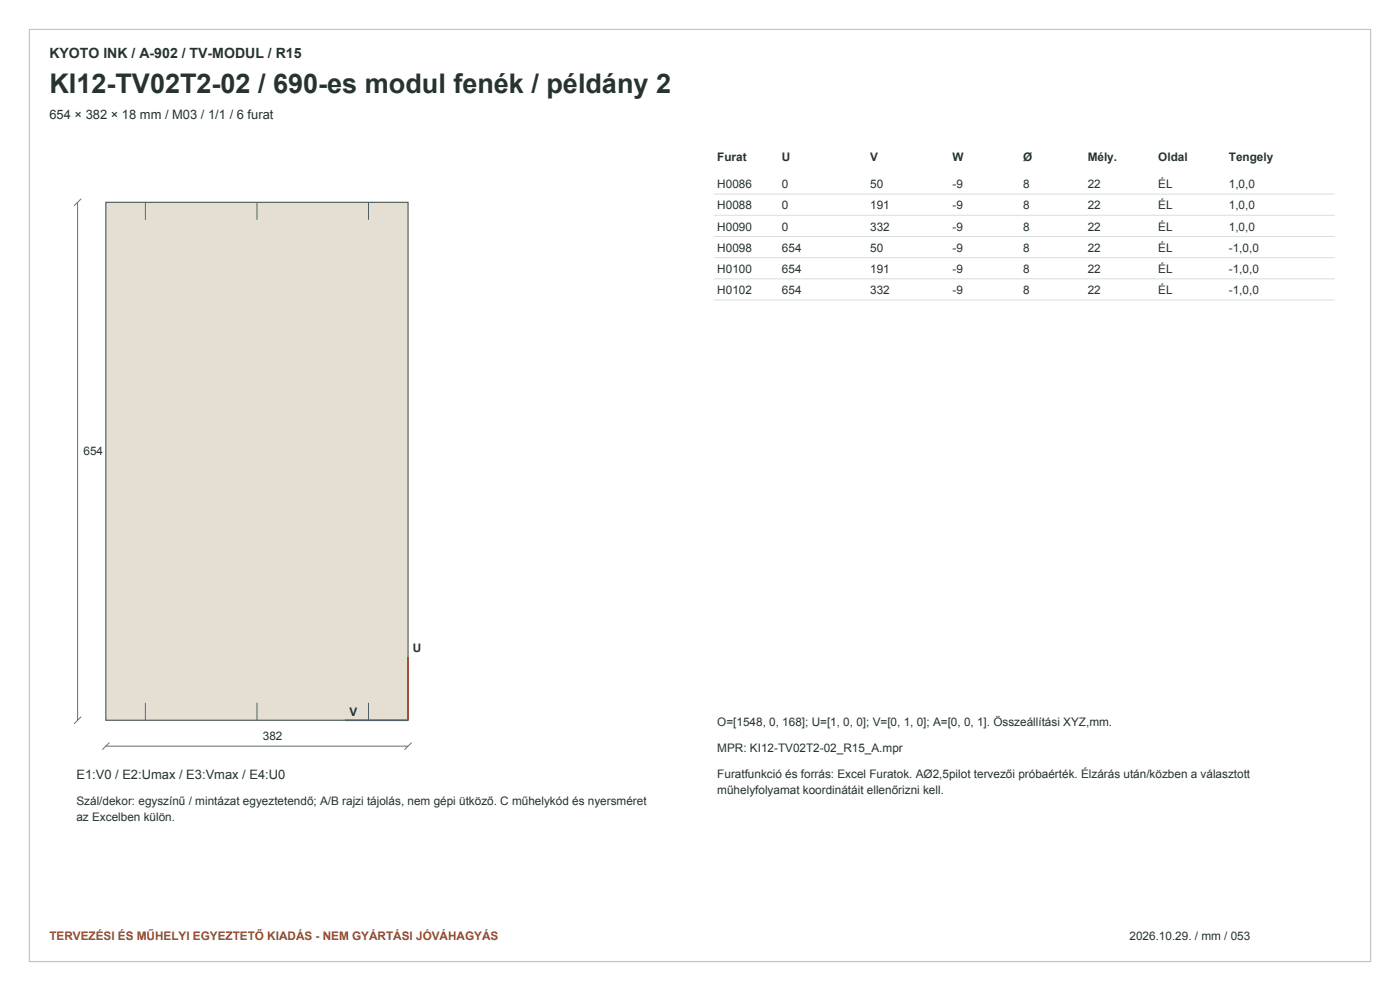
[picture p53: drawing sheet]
<svg xmlns="http://www.w3.org/2000/svg" width="420mm" height="297mm" viewBox="0 0 420 297" stroke-linecap="round" stroke-linejoin="round" font-family="sans-serif">
<defs><g id="words">
<text font-size="8.1" fill="#263331" x="14.8" y="27.9">KI12-TV02T2-02 / 690-es modul fenék / példány 2</text>
<text font-size="4.2" fill="#263331" x="14.8" y="17.3">KYOTO INK / A-902 / TV-MODUL / R15</text>
<g font-size="3.9" fill="#263331">
<text x="14.8" y="35.6">654 × 382 × 18 mm / M03 / 1/1 / 6 furat</text>
<text x="22.9" y="233.5">E1:V0 / E2:Umax / E3:Vmax / E4:U0</text>
</g>
<g font-size="3.5" fill="#263331">
<text x="215.2" y="48.3">Furat</text>
<text x="234.6" y="48.3">U</text>
<text x="261.1" y="48.3">V</text>
<text x="285.8" y="48.3">W</text>
<text x="306.9" y="48.3">Ø</text>
<text x="326.3" y="48.3">Mély.</text>
<text x="347.5" y="48.3">Oldal</text>
<text x="368.7" y="48.3">Tengely</text>
<text x="215.2" y="56.4">H0086</text>
<text x="234.6" y="56.4">0</text>
<text x="261.1" y="56.4">50</text>
<text x="285.8" y="56.4">-9</text>
<text x="306.9" y="56.4">8</text>
<text x="326.3" y="56.4">22</text>
<text x="347.5" y="56.4">ÉL</text>
<text x="368.7" y="56.4">1,0,0</text>
<text x="215.2" y="62.8">H0088</text>
<text x="234.6" y="62.8">0</text>
<text x="261.1" y="62.8">191</text>
<text x="285.8" y="62.8">-9</text>
<text x="306.9" y="62.8">8</text>
<text x="326.3" y="62.8">22</text>
<text x="347.5" y="62.8">ÉL</text>
<text x="368.7" y="62.8">1,0,0</text>
<text x="215.2" y="69.1">H0090</text>
<text x="234.6" y="69.1">0</text>
<text x="261.1" y="69.1">332</text>
<text x="285.8" y="69.1">-9</text>
<text x="306.9" y="69.1">8</text>
<text x="326.3" y="69.1">22</text>
<text x="347.5" y="69.1">ÉL</text>
<text x="368.7" y="69.1">1,0,0</text>
<text x="215.2" y="75.5">H0098</text>
<text x="234.6" y="75.5">654</text>
<text x="261.1" y="75.5">50</text>
<text x="285.8" y="75.5">-9</text>
<text x="306.9" y="75.5">8</text>
<text x="326.3" y="75.5">22</text>
<text x="347.5" y="75.5">ÉL</text>
<text x="368.7" y="75.5">-1,0,0</text>
<text x="215.2" y="81.8">H0100</text>
<text x="234.6" y="81.8">654</text>
<text x="261.1" y="81.8">191</text>
<text x="285.8" y="81.8">-9</text>
<text x="306.9" y="81.8">8</text>
<text x="326.3" y="81.8">22</text>
<text x="347.5" y="81.8">ÉL</text>
<text x="368.7" y="81.8">-1,0,0</text>
<text x="215.2" y="88.2">H0102</text>
<text x="234.6" y="88.2">654</text>
<text x="261.1" y="88.2">332</text>
<text x="285.8" y="88.2">-9</text>
<text x="306.9" y="88.2">8</text>
<text x="326.3" y="88.2">22</text>
<text x="347.5" y="88.2">ÉL</text>
<text x="368.7" y="88.2">-1,0,0</text>
<text x="25" y="136.5">654</text>
<text x="123.8" y="195.5">U</text>
<text x="104.8" y="214.5">V</text>
<text x="78.8" y="221.9">382</text>
<text x="215.2" y="217.6">O=[1548, 0, 168]; U=[1, 0, 0]; V=[0, 1, 0]; A=[0, 0, 1]. Összeállítási XYZ,mm.</text>
<text x="215.2" y="225.4">MPR: KI12-TV02T2-02_R15_A.mpr</text>
<text x="215.2" y="233.1">Furatfunkció és forrás: Excel Furatok. AØ2,5pilot tervezői próbaérték. Élzárás után/közben a választott</text>
<text x="215.2" y="238.1">műhelyfolyamat koordinátáit ellenőrizni kell.</text>
<text x="22.9" y="241.3">Szál/dekor: egyszínű / mintázat egyeztetendő; A/B rajzi tájolás, nem gépi ütköző. C műhelykód és nyersméret</text>
<text x="22.9" y="246.2">az Excelben külön.</text>
<text x="338.9" y="281.8">2026.10.29. / mm / 053</text>
</g>
<text font-size="3.5" fill="#a0492b" x="14.8" y="281.8">TERVEZÉSI ÉS MŰHELYI EGYEZTETŐ KIADÁS - NEM GYÁRTÁSI JÓVÁHAGYÁS</text>
</g></defs>
<path d="M8.8 8.8h402.4v279.4h-402.4z" fill="none" stroke="#bdc7c0" stroke-width=".35"/>
<path d="M31.7 60.6h90.7v155.3h-90.7z" fill-rule="evenodd" fill="#e5dfd3" stroke="#4e6057" stroke-width=".35"/>
<path d="M43.6 60.6v5.3M77.1 60.6v5.3M110.5 60.6v5.3M43.6 210.6v5.3M77.1 210.6v5.3M110.5 210.6v5.3" fill="none" stroke="#2f8755" stroke-width=".3"/>
<path d="M24.3 59.6l-2.1 2.1M23.3 60.6v155.3M24.3 214.8l-2.1 2.1M31.7 223.6h90.7M32.8 222.6l-2.1 2.1M123.5 222.6l-2.1 2.1" fill="none" stroke="#61736b" stroke-width=".3"/>
<path d="M122.4 196.9v19" fill="none" stroke="#9f492e" stroke-width=".49"/>
<path d="M103.4 215.9h19" fill="none" stroke="#2d6896" stroke-width=".49"/>
<path d="M214.1 58.2h186.3M214.1 64.5h186.3M214.1 70.9h186.3M214.1 77.2h186.3M214.1 83.6h186.3M214.1 89.9h186.3" fill="none" stroke="#d9dfd9" stroke-width=".3"/>
<use href="#words"/>
</svg>
